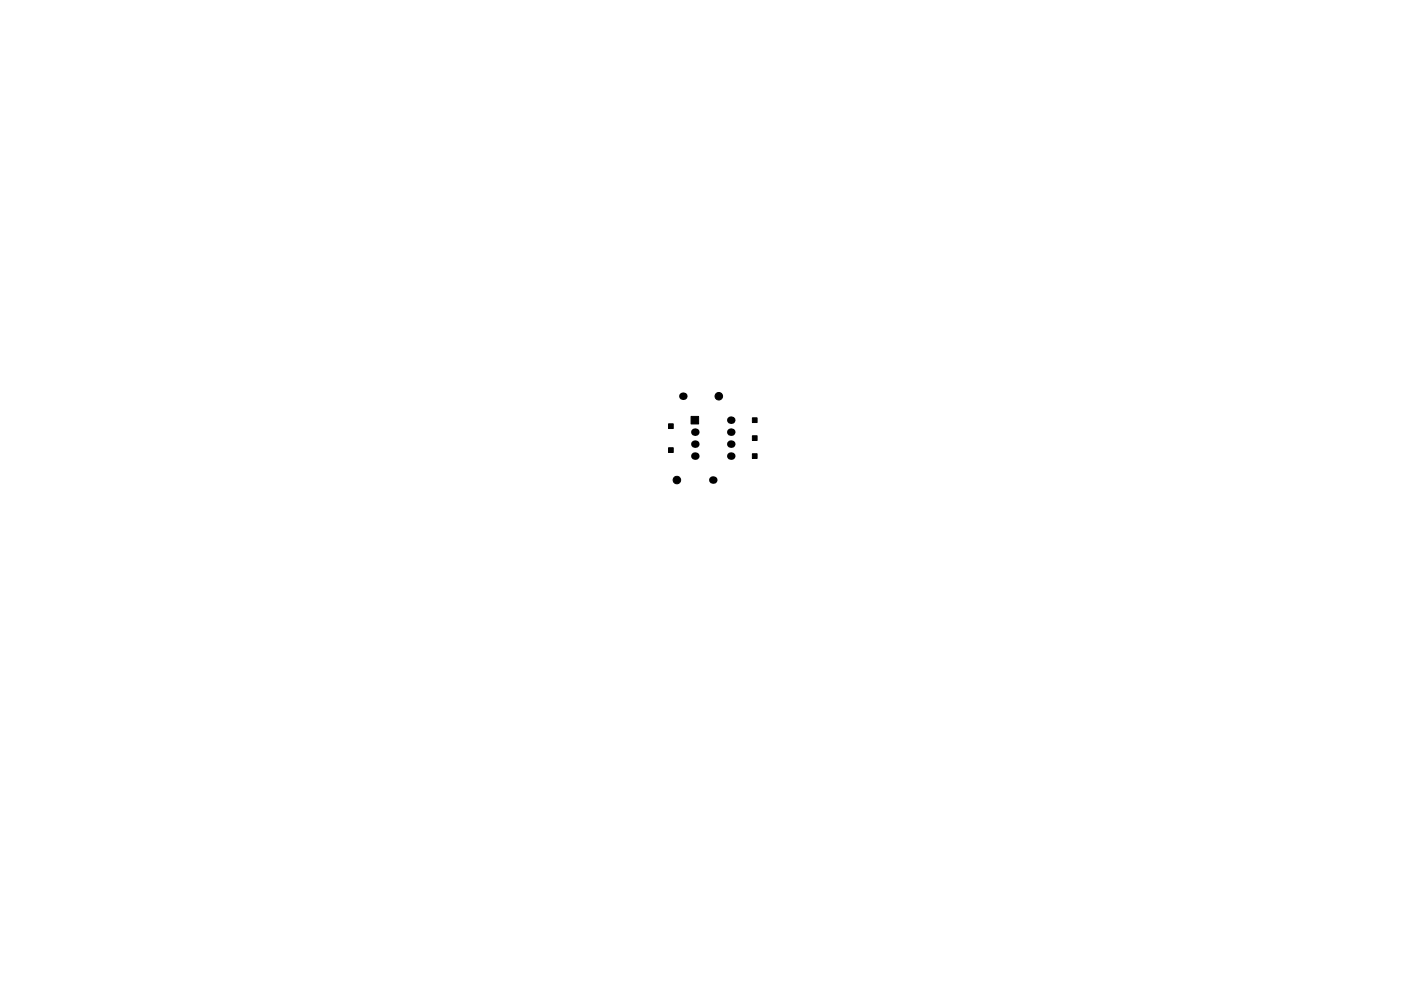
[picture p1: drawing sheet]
<svg xmlns="http://www.w3.org/2000/svg" width="297mm" height="210mm" viewBox="0 0 297 210" stroke-linecap="round" stroke-linejoin="round" font-family="sans-serif">
<g fill="#000" stroke="#000" stroke-width=".21">
<path d="M141.7 95h1v1h-1zM141.7 89.9h1v1h-1zM146.5 88.3h1.6v1.6h-1.6zM159.5 88.6h1v1h-1zM159.5 96.3h1v1h-1zM159.5 92.5h1v1h-1z"/>
<circle cx="152.4" cy="84.1" r=".8"/>
<circle cx="143.5" cy="101.8" r=".8"/>
</g>
<g fill="#000">
<circle cx="144.8" cy="84.1" r=".8"/>
<circle cx="147.3" cy="91.7" r=".8"/>
<circle cx="147.3" cy="94.2" r=".8"/>
<circle cx="147.3" cy="96.8" r=".8"/>
<circle cx="154.9" cy="89.1" r=".8"/>
<circle cx="154.9" cy="96.8" r=".8"/>
<circle cx="154.9" cy="94.2" r=".8"/>
<circle cx="154.9" cy="91.7" r=".8"/>
<circle cx="151.1" cy="101.8" r=".8"/>
</g>
</svg>
